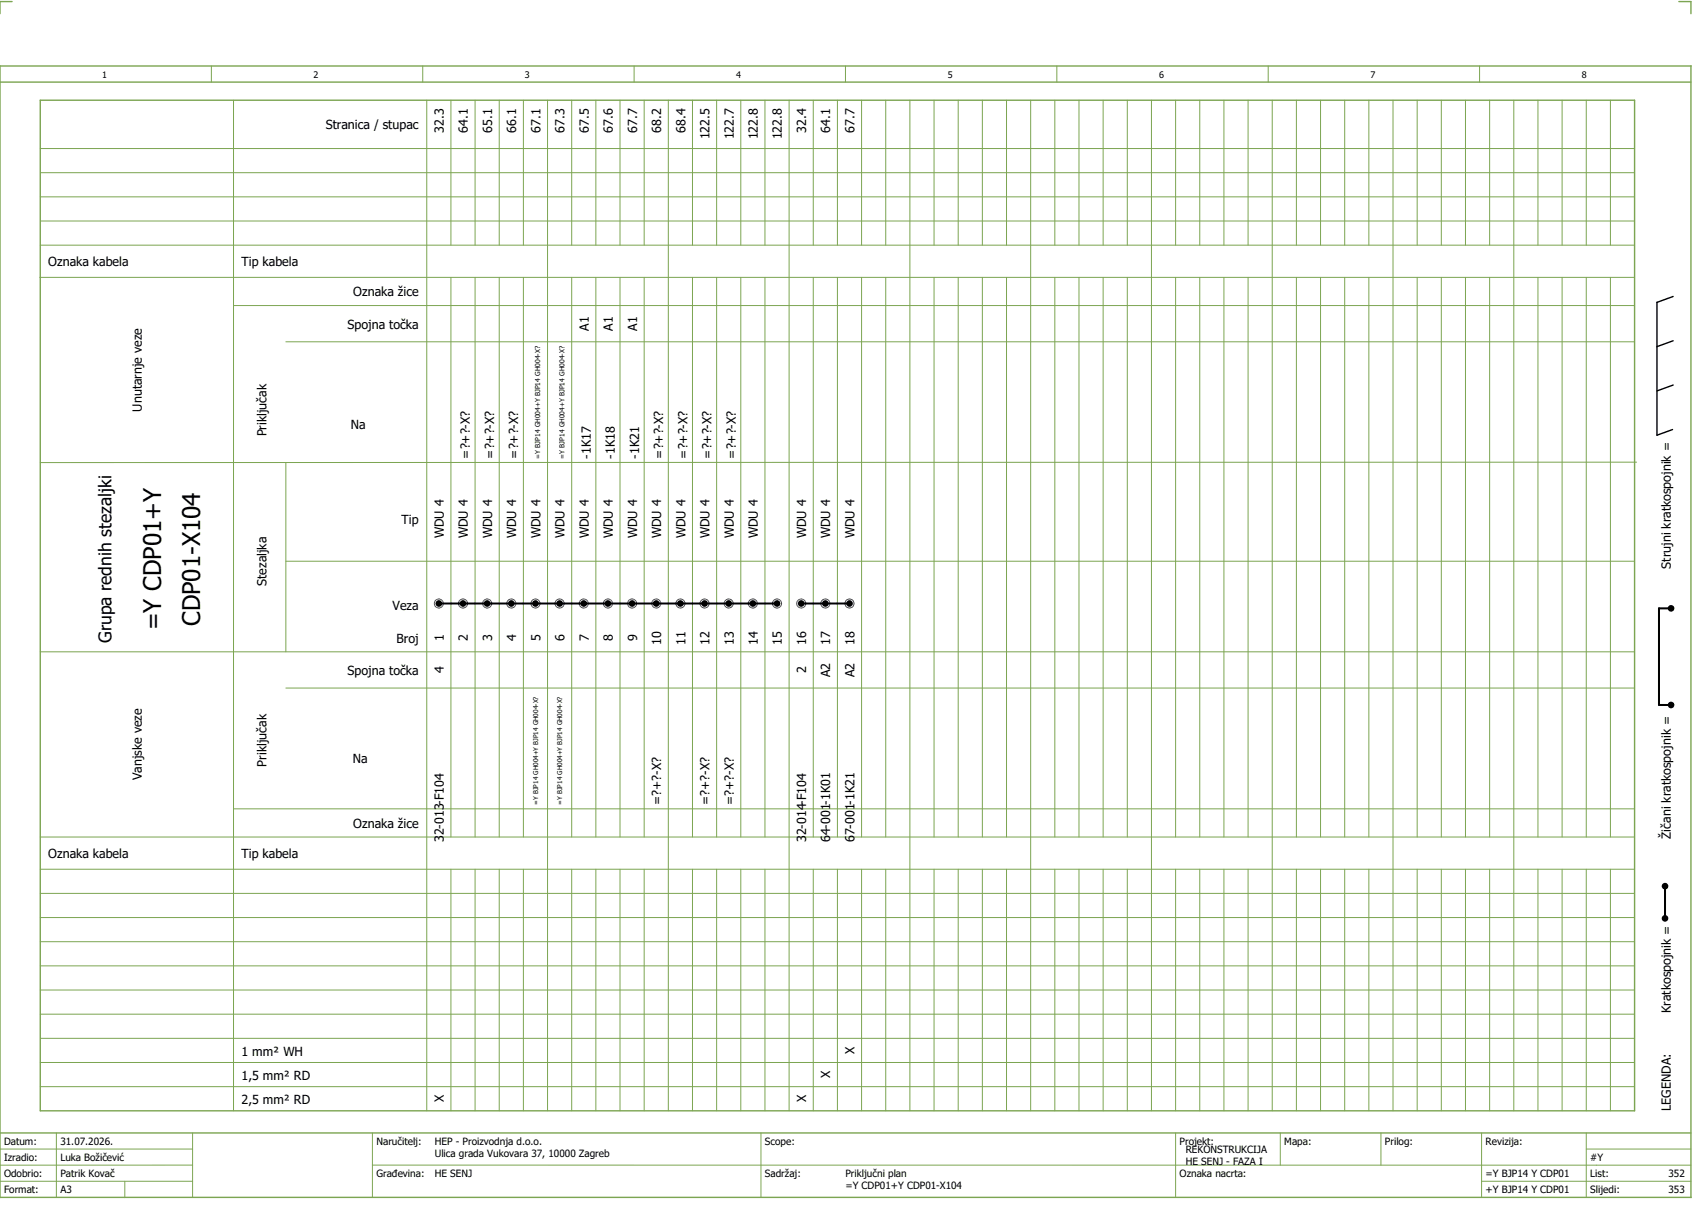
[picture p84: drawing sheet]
<svg xmlns="http://www.w3.org/2000/svg" width="421mm" height="301mm" viewBox="0 0 421 301" stroke-linecap="round" stroke-linejoin="round" font-family="sans-serif">
<defs><g id="words">
<g font-size="6">
<text x="49.7" y="155.5" transform="rotate(-90 49.7 155.5)">CDP01-X104</text>
<text x="40.1" y="156.5" transform="rotate(-90 40.1 156.5)">=Y CDP01+Y</text>
</g>
<text font-size="4.3" x="27.7" y="159.7" transform="rotate(-90 27.7 159.7)">Grupa rednih stezaljki</text>
<g font-size="3.1">
<text x="80.9" y="32.1">Stranica / stupac</text>
<text x="110.2" y="32.9" transform="rotate(-90 110.2 32.9)">32.3</text>
<text x="116.2" y="32.9" transform="rotate(-90 116.2 32.9)">64.1</text>
<text x="122.2" y="32.9" transform="rotate(-90 122.2 32.9)">65.1</text>
<text x="128.2" y="32.9" transform="rotate(-90 128.2 32.9)">66.1</text>
<text x="134.2" y="32.9" transform="rotate(-90 134.2 32.9)">67.1</text>
<text x="140.2" y="32.9" transform="rotate(-90 140.2 32.9)">67.3</text>
<text x="146.2" y="32.9" transform="rotate(-90 146.2 32.9)">67.5</text>
<text x="152.2" y="32.9" transform="rotate(-90 152.2 32.9)">67.6</text>
<text x="158.2" y="32.9" transform="rotate(-90 158.2 32.9)">67.7</text>
<text x="164.2" y="32.9" transform="rotate(-90 164.2 32.9)">68.2</text>
<text x="170.2" y="32.9" transform="rotate(-90 170.2 32.9)">68.4</text>
<text x="176.2" y="34.6" transform="rotate(-90 176.2 34.6)">122.5</text>
<text x="182.2" y="34.6" transform="rotate(-90 182.2 34.6)">122.7</text>
<text x="188.2" y="34.6" transform="rotate(-90 188.2 34.6)">122.8</text>
<text x="194.2" y="34.6" transform="rotate(-90 194.2 34.6)">122.8</text>
<text x="200.2" y="32.9" transform="rotate(-90 200.2 32.9)">32.4</text>
<text x="206.2" y="32.9" transform="rotate(-90 206.2 32.9)">64.1</text>
<text x="212.2" y="32.9" transform="rotate(-90 212.2 32.9)">67.7</text>
<text x="12" y="66.1">Oznaka kabela</text>
<text x="60" y="66.1">Tip kabela</text>
<text x="87.8" y="73.6">Oznaka žice</text>
<text x="86.3" y="81.6">Spojna točka</text>
<text x="146.2" y="82.2" transform="rotate(-90 146.2 82.2)">A1</text>
<text x="152.2" y="82.2" transform="rotate(-90 152.2 82.2)">A1</text>
<text x="158.2" y="82.2" transform="rotate(-90 158.2 82.2)">A1</text>
<text x="35.2" y="102.2" transform="rotate(-90 35.2 102.2)">Unutarnje veze</text>
<text x="87.1" y="106.6">Na</text>
<text x="66.2" y="108.4" transform="rotate(-90 66.2 108.4)">Priključak</text>
<text x="116.7" y="113.9" transform="rotate(-90 116.7 113.9)">=?+?-X?</text>
<text x="122.7" y="113.9" transform="rotate(-90 122.7 113.9)">=?+?-X?</text>
<text x="128.7" y="113.9" transform="rotate(-90 128.7 113.9)">=?+?-X?</text>
<text x="146.7" y="113.9" transform="rotate(-90 146.7 113.9)">-1K17</text>
<text x="152.7" y="113.9" transform="rotate(-90 152.7 113.9)">-1K18</text>
<text x="158.7" y="113.9" transform="rotate(-90 158.7 113.9)">-1K21</text>
<text x="164.7" y="113.9" transform="rotate(-90 164.7 113.9)">=?+?-X?</text>
<text x="170.7" y="113.9" transform="rotate(-90 170.7 113.9)">=?+?-X?</text>
<text x="176.7" y="113.9" transform="rotate(-90 176.7 113.9)">=?+?-X?</text>
<text x="182.7" y="113.9" transform="rotate(-90 182.7 113.9)">=?+?-X?</text>
<text x="99.8" y="130.1">Tip</text>
<text x="110.2" y="133.7" transform="rotate(-90 110.2 133.7)">WDU 4</text>
<text x="116.2" y="133.7" transform="rotate(-90 116.2 133.7)">WDU 4</text>
<text x="122.2" y="133.7" transform="rotate(-90 122.2 133.7)">WDU 4</text>
<text x="128.2" y="133.7" transform="rotate(-90 128.2 133.7)">WDU 4</text>
<text x="134.2" y="133.7" transform="rotate(-90 134.2 133.7)">WDU 4</text>
<text x="140.2" y="133.7" transform="rotate(-90 140.2 133.7)">WDU 4</text>
<text x="146.2" y="133.7" transform="rotate(-90 146.2 133.7)">WDU 4</text>
<text x="152.2" y="133.7" transform="rotate(-90 152.2 133.7)">WDU 4</text>
<text x="158.2" y="133.7" transform="rotate(-90 158.2 133.7)">WDU 4</text>
<text x="164.2" y="133.7" transform="rotate(-90 164.2 133.7)">WDU 4</text>
<text x="170.2" y="133.7" transform="rotate(-90 170.2 133.7)">WDU 4</text>
<text x="176.2" y="133.7" transform="rotate(-90 176.2 133.7)">WDU 4</text>
<text x="182.2" y="133.7" transform="rotate(-90 182.2 133.7)">WDU 4</text>
<text x="188.2" y="133.7" transform="rotate(-90 188.2 133.7)">WDU 4</text>
<text x="200.2" y="133.7" transform="rotate(-90 200.2 133.7)">WDU 4</text>
<text x="206.2" y="133.7" transform="rotate(-90 206.2 133.7)">WDU 4</text>
<text x="212.2" y="133.7" transform="rotate(-90 212.2 133.7)">WDU 4</text>
<text x="415" y="141.2" transform="rotate(-90 415 141.2)">Strujni kratkospojnik =</text>
<text x="66.2" y="145.5" transform="rotate(-90 66.2 145.5)">Stezaljka</text>
<text x="97.5" y="151.6">Veza</text>
<text x="98.5" y="159.6">Broj</text>
<text x="110.2" y="159.2" transform="rotate(-90 110.2 159.2)">1</text>
<text x="116.2" y="159.2" transform="rotate(-90 116.2 159.2)">2</text>
<text x="122.2" y="159.2" transform="rotate(-90 122.2 159.2)">3</text>
<text x="128.2" y="159.2" transform="rotate(-90 128.2 159.2)">4</text>
<text x="134.2" y="159.2" transform="rotate(-90 134.2 159.2)">5</text>
<text x="140.2" y="159.2" transform="rotate(-90 140.2 159.2)">6</text>
<text x="146.2" y="159.2" transform="rotate(-90 146.2 159.2)">7</text>
<text x="152.2" y="159.2" transform="rotate(-90 152.2 159.2)">8</text>
<text x="158.2" y="159.2" transform="rotate(-90 158.2 159.2)">9</text>
<text x="164.2" y="160.1" transform="rotate(-90 164.2 160.1)">10</text>
<text x="170.2" y="160.1" transform="rotate(-90 170.2 160.1)">11</text>
<text x="176.2" y="160.1" transform="rotate(-90 176.2 160.1)">12</text>
<text x="182.2" y="160.1" transform="rotate(-90 182.2 160.1)">13</text>
<text x="188.2" y="160.1" transform="rotate(-90 188.2 160.1)">14</text>
<text x="194.2" y="160.1" transform="rotate(-90 194.2 160.1)">15</text>
<text x="200.2" y="160.1" transform="rotate(-90 200.2 160.1)">16</text>
<text x="206.2" y="160.1" transform="rotate(-90 206.2 160.1)">17</text>
<text x="212.2" y="160.1" transform="rotate(-90 212.2 160.1)">18</text>
<text x="86.3" y="167.6">Spojna točka</text>
<text x="110.2" y="167.2" transform="rotate(-90 110.2 167.2)">4</text>
<text x="200.2" y="167.2" transform="rotate(-90 200.2 167.2)">2</text>
<text x="206.2" y="168.2" transform="rotate(-90 206.2 168.2)">A2</text>
<text x="212.2" y="168.2" transform="rotate(-90 212.2 168.2)">A2</text>
<text x="66.2" y="190.4" transform="rotate(-90 66.2 190.4)">Priključak</text>
<text x="87.6" y="189.6">Na</text>
<text x="35.2" y="193.8" transform="rotate(-90 35.2 193.8)">Vanjske veze</text>
<text x="164.2" y="199.9" transform="rotate(-90 164.2 199.9)">=?+?-X?</text>
<text x="176.2" y="199.9" transform="rotate(-90 176.2 199.9)">=?+?-X?</text>
<text x="182.2" y="199.9" transform="rotate(-90 182.2 199.9)">=?+?-X?</text>
<text x="87.8" y="205.6">Oznaka žice</text>
<text x="110.2" y="209.2" transform="rotate(-90 110.2 209.2)">32-013-F104</text>
<text x="200.2" y="209.2" transform="rotate(-90 200.2 209.2)">32-014-F104</text>
<text x="206.2" y="209.2" transform="rotate(-90 206.2 209.2)">64-001-1K01</text>
<text x="212.2" y="209.2" transform="rotate(-90 212.2 209.2)">67-001-1K21</text>
<text x="415" y="208.3" transform="rotate(-90 415 208.3)">Žičani kratkospojnik =</text>
<text x="12" y="213.1">Oznaka kabela</text>
<text x="60" y="213.1">Tip kabela</text>
<text x="415" y="251.6" transform="rotate(-90 415 251.6)">Kratkospojnik =</text>
<text x="60" y="262.3">1 mm² WH</text>
<text x="212.2" y="261.7" transform="rotate(-90 212.2 261.7)">X</text>
<text x="60" y="268.3">1,5 mm² RD</text>
<text x="206.2" y="267.7" transform="rotate(-90 206.2 267.7)">X</text>
<text x="60" y="274.3">2,5 mm² RD</text>
<text x="110.2" y="273.7" transform="rotate(-90 110.2 273.7)">X</text>
<text x="200.2" y="273.7" transform="rotate(-90 200.2 273.7)">X</text>
<text x="415" y="275.9" transform="rotate(-90 415 275.9)">LEGENDA:</text>
</g>
<g font-size="2.5">
<text x="1" y="284.4">Datum:</text>
<text x="15" y="284.4">31.07.2026.</text>
<text x="93.5" y="284.4">Naručitelj:</text>
<text x="108" y="284.4">HEP - Proizvodnja d.o.o.</text>
<text x="108" y="287.4">Ulica grada Vukovara 37, 10000 Zagreb</text>
<text x="190" y="284.4">Scope:</text>
<text x="293" y="284.4">Projekt:</text>
<text x="294.5" y="286.4">REKONSTRUKCIJA</text>
<text x="319" y="284.4">Mapa:</text>
<text x="344" y="284.4">Prilog:</text>
<text x="369" y="284.4">Revizija:</text>
<text x="1" y="288.4">Izradio:</text>
<text x="1" y="292.4">Odobrio:</text>
<text x="15" y="288.4">Luka Božičević</text>
<text x="15" y="292.4">Patrik Kovač</text>
<text x="93.5" y="292.4">Građevina:</text>
<text x="108" y="292.4">HE SENJ</text>
<text x="190" y="292.4">Sadržaj:</text>
<text x="210" y="292.4">Priključni plan</text>
<text x="293" y="292.4">Oznaka nacrta:</text>
<text x="294.5" y="289.4">HE SENJ - FAZA I</text>
<text x="369" y="292.4">=Y BJP14 Y CDP01</text>
<text x="395" y="292.4">List:</text>
<text x="395" y="288.4">#Y</text>
<text x="414.4" y="292.4">352</text>
<text x="1" y="296.4">Format:</text>
<text x="15" y="296.4">A3</text>
<text x="210" y="295.4">=Y CDP01+Y CDP01-X104</text>
<text x="369" y="296.4">+Y BJP14 Y CDP01</text>
<text x="395" y="296.4">Slijedi:</text>
<text x="414.4" y="296.4">353</text>
</g>
<g font-size="2.2">
<text x="25.4" y="19.4">1</text>
<text x="77.9" y="19.4">2</text>
<text x="130.4" y="19.4">3</text>
<text x="182.9" y="19.4">4</text>
<text x="235.4" y="19.4">5</text>
<text x="287.9" y="19.4">6</text>
<text x="340.4" y="19.4">7</text>
<text x="392.9" y="19.4">8</text>
</g>
<g font-size="1.7">
<text x="134.2" y="113.9" transform="rotate(-90 134.2 113.9)">=Y BJP14 GH004+Y BJP14 GH004-X?</text>
<text x="140.2" y="113.9" transform="rotate(-90 140.2 113.9)">=Y BJP14 GH004+Y BJP14 GH004-X?</text>
</g>
<g font-size="1.6">
<text x="133.6" y="199.9" transform="rotate(-90 133.6 199.9)">=Y BJP14 GH004+Y BJP14 GH004-X?</text>
<text x="139.6" y="199.9" transform="rotate(-90 139.6 199.9)">=Y BJP14 GH004+Y BJP14 GH004-X?</text>
</g>
</g></defs>
<path d="M0 16.4h420v281h-420zM3 .4h-3v3M417 .4h3v3M0 20.4h420M10 24.9h396v251h-396zM0 281.4h420" fill="none" stroke="#7ca552" stroke-width=".35"/>
<g fill="none" stroke="#7ca552" stroke-width=".25">
<path d="M52.5 16.4v4M105 16.4v4M157.5 16.4v4M210 16.4v4M262.5 16.4v4M315 16.4v4M367.5 16.4v4M10 36.9h396M58 24.9v251M106 24.9v251M112 24.9v36M118 24.9v36"/>
<path d="M124 24.9v36M130 24.9v36M136 24.9v251M142 24.9v36M148 24.9v36M154 24.9v36M160 24.9v36M166 24.9v251M172 24.9v36M178 24.9v36M184 24.9v36M190 24.9v36"/>
<path d="M196 24.9v251M202 24.9v36M208 24.9v36M214 24.9v36M220 24.9v36M226 24.9v251M232 24.9v36M238 24.9v36M244 24.9v36M250 24.9v36M256 24.9v251M262 24.9v36"/>
<path d="M268 24.9v36M274 24.9v36M280 24.9v36M286 24.9v251M292 24.9v36M298 24.9v36M304 24.9v36M310 24.9v36M316 24.9v251M322 24.9v36M328 24.9v36M334 24.9v36"/>
<path d="M340 24.9v36M346 24.9v251M352 24.9v36M358 24.9v36M364 24.9v36M370 24.9v36M376 24.9v251M382 24.9v36M388 24.9v36M394 24.9v36M400 24.9v36M10 48.9h396"/>
<path d="M10.1 42.9h395.9M10.1 54.9h395.9M9.9 68.9h396.1M10 60.9h396M58 75.9h348M112 68.9v139M118 68.9v139M124 68.9v139M130 68.9v139M142 68.9v139M148 68.9v139M154 68.9v139"/>
<path d="M160 68.9v139M172 68.9v139M178 68.9v139M184 68.9v139M190 68.9v139M202 68.9v139M208 68.9v139M214 68.9v139M220 68.9v139M232 68.9v139M238 68.9v139M244 68.9v139"/>
<path d="M250 68.9v139M262 68.9v139M268 68.9v139M274 68.9v139M280 68.9v139M292 68.9v139M298 68.9v139M304 68.9v139M310 68.9v139M322 68.9v139M328 68.9v139M334 68.9v139"/>
<path d="M340 68.9v139M352 68.9v139M358 68.9v139M364 68.9v139M370 68.9v139M382 68.9v139M388 68.9v139M394 68.9v139M400 68.9v139M71 84.9h335M71 114.9v47M406.5 114.8l-396.5 .1"/>
<path d="M71 139.4h335M10 161.9h396M71 170.9h335M10 207.9h396M10 215.9h396M58 200.9h348M112 215.9v60M118 215.9v60M124 215.9v60M130 215.9v60M142 215.9v60M148 215.9v60"/>
<path d="M154 215.9v60M160 215.9v60M172 215.9v60M178 215.9v60M184 215.9v60M190 215.9v60M202 215.9v60M208 215.9v60M214 215.9v60M220 215.9v60M232 215.9v60M238 215.9v60"/>
<path d="M244 215.9v60M250 215.9v60M262 215.9v60M268 215.9v60M274 215.9v60M280 215.9v60M292 215.9v60M298 215.9v60M304 215.9v60M310 215.9v60M322 215.9v60M328 215.9v60"/>
<path d="M334 215.9v60M340 215.9v60M352 215.9v60M358 215.9v60M364 215.9v60M370 215.9v60M382 215.9v60M388 215.9v60M394 215.9v60M400 215.9v60M10 239.9h396M10 233.9h396"/>
<path d="M10 227.9h396M10 221.9h396M10 245.9h396M10 251.9h396M10.1 257.9h395.9M10 263.9h396M10 269.9h396M0 285.4h47.8M0 293.4h47.8M14 281.4v16M31 293.4v4.1M47.8 281.4v16"/>
<path d="M47.8 289.4h-47.8M92.5 281.4v16M92.5 289.4h327.5M189 281.4v16M292 281.4v15.8M318 281.4v8M343 281.4v8M368 281.4v15.8M368 293.4h52M394 285.4h26M394 281.4v15.8"/>
</g>
<path d="M415.6 73.6l-4 1.5v33l3.8-1.4M415.6 84.6l-4 1.5M415.6 95.6l-4 1.5" fill="none" stroke="#000" stroke-width=".35"/>
<path d="M108.6 149.9h84.8M198.6 149.9h12.7M415.1 151.1h-3v24h3M413.6 220.1v8" fill="none" stroke="#000" stroke-width=".5"/>
<g fill="#000">
<circle cx="109" cy="149.9" r=".83"/>
<circle cx="115" cy="149.9" r=".83"/>
<circle cx="121" cy="149.9" r=".83"/>
<circle cx="127" cy="149.9" r=".83"/>
<circle cx="133" cy="149.9" r=".83"/>
<circle cx="139" cy="149.9" r=".83"/>
<circle cx="145" cy="149.9" r=".83"/>
<circle cx="151" cy="149.9" r=".83"/>
<circle cx="157" cy="149.9" r=".83"/>
<circle cx="163" cy="149.9" r=".83"/>
<circle cx="169" cy="149.9" r=".83"/>
<circle cx="175" cy="149.9" r=".83"/>
<circle cx="181" cy="149.9" r=".83"/>
<circle cx="187" cy="149.9" r=".83"/>
<circle cx="193" cy="149.9" r=".83"/>
<circle cx="199" cy="149.9" r=".83"/>
<circle cx="205" cy="149.9" r=".83"/>
<circle cx="211" cy="149.9" r=".83"/>
<circle cx="415.1" cy="151.1" r=".82"/>
<circle cx="415.1" cy="175.1" r=".82"/>
<circle cx="413.6" cy="228.1" r=".82"/>
<circle cx="413.6" cy="220.1" r=".82"/>
</g>
<g fill="none" stroke="#00f" stroke-width=".25">
<circle cx="109" cy="149.9" r="1.13"/>
<circle cx="115" cy="149.9" r="1.13"/>
<circle cx="121" cy="149.9" r="1.13"/>
<circle cx="127" cy="149.9" r="1.13"/>
<circle cx="133" cy="149.9" r="1.13"/>
<circle cx="139" cy="149.9" r="1.13"/>
<circle cx="145" cy="149.9" r="1.13"/>
<circle cx="151" cy="149.9" r="1.13"/>
<circle cx="157" cy="149.9" r="1.13"/>
<circle cx="163" cy="149.9" r="1.13"/>
<circle cx="169" cy="149.9" r="1.13"/>
<circle cx="175" cy="149.9" r="1.13"/>
<circle cx="181" cy="149.9" r="1.13"/>
<circle cx="187" cy="149.9" r="1.13"/>
<circle cx="193" cy="149.9" r="1.13"/>
<circle cx="199" cy="149.9" r="1.13"/>
<circle cx="205" cy="149.9" r="1.13"/>
<circle cx="211" cy="149.9" r="1.13"/>
</g>
<use href="#words"/>
</svg>
